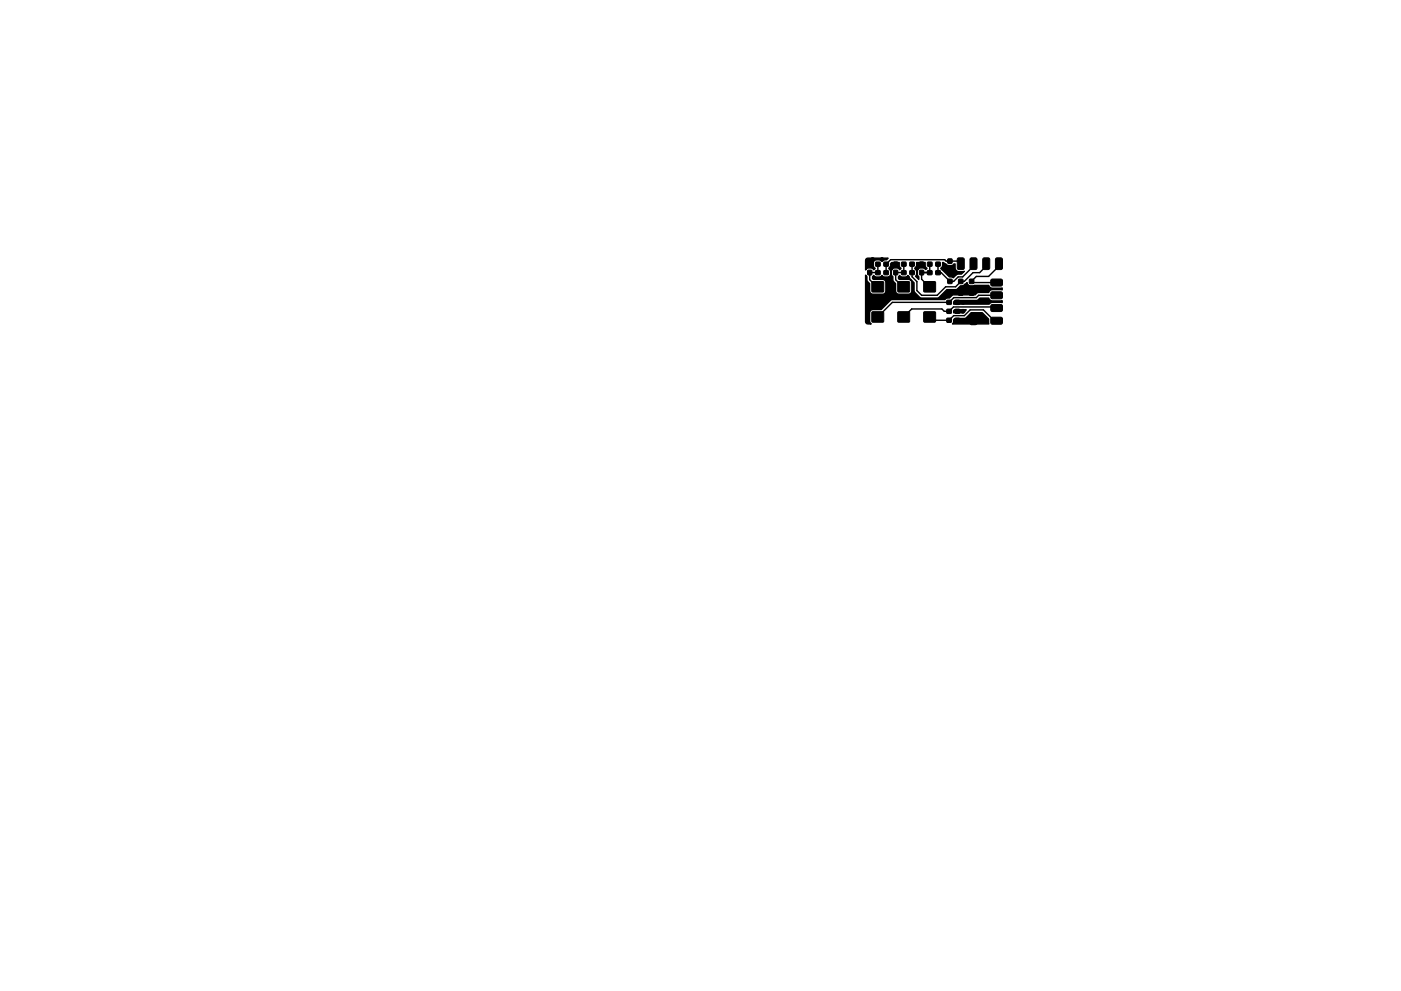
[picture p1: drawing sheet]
<svg xmlns="http://www.w3.org/2000/svg" width="297mm" height="210mm" viewBox="0 0 297 210" stroke-linecap="round" stroke-linejoin="round" font-family="sans-serif">
<g fill="#000" stroke="#000" stroke-width=".21">
<path d="M184 57.4h.8v.9h-.8zM184 55.6h.8v.9h-.8zM185.7 55.6h.9v.8l-.9 .1zM185.7 57.4h.9v.8l-.9 .1zM184.9 59.8h2.4v2.1h-2.4zM187.4 55.6h.9v.8l-.9 .1zM187.4 57.4h.9v.8l-.9 .1zM189.5 57.4h.8v.9h-.8zM189.5 55.6h.8v.9h-.8zM191.2 55.6h.9v.8l-.9 .1zM191.2 57.4h.9v.8l-.9 .1zM190.4 59.8h2.4v2.1h-2.4z"/>
<path d="M192.9 55.6h.9v.8l-.9 .1zM192.9 57.4h.9v.8l-.9 .1zM195 57.4h.8v.9h-.8zM195 55.6h.8v.9h-.8zM196.7 55.6h.9v.8l-.9 .1zM196.7 57.4h.9v.8l-.9 .1zM195.9 59.8h2.4v2.1h-2.4zM198.4 55.6h.9v.8l-.9 .1zM198.4 57.4h.9v.8l-.9 .1zM201 55h.8v.8h-.8zM201 57.5h.8v.8h-.8zM201 59.3h.8v.8h-.8z"/>
<path d="M203.3 59.3h.8v.8h-.8zM203.1 54.8l1-.1 .3 .2v2l-.1 .3h-1l-.3-.2zM205.6 59.3h.8v.8h-.8zM205.8 54.8l1-.1 .3 .2v2l-.1 .3h-1l-.3-.2zM208.5 54.8l1-.1 .3 .2v2l-.1 .3h-1l-.3-.2zM210.2 59.3l2.2-.1 .1 .3v1l-.3 .2h-2l-.1-.3zM211.2 54.8l1-.1 .3 .2v2l-.1 .3h-1l-.3-.2zM184.9 66.2h2.4v2.1h-2.4zM190.4 66.2h2.4v2.1h-2.4zM195.9 66.2h2.4v2.1h-2.4zM200.8 63.7h.9v.8l-.9 .1zM200.8 67.5h.9v.8l-.9 .1z"/>
<path d="M200.8 65.6h.9v.8l-.9 .1zM201 61.8h.8v.8h-.8zM202.5 63.7h.9v.8l-.9 .1zM202.5 67.5h.9v.8l-.9 .1zM202.5 65.6h.9v.8l-.9 .1zM203.3 61.8h.8v.8h-.8zM205.6 61.8h.8v.8h-.8zM205.8 66.5l1-.1 .3 .2v2l-.1 .3h-1l-.3-.2zM210.2 64.7l2.2-.1 .1 .3v1l-.3 .2h-2l-.1-.3zM210.2 67.4l2.2-.1 .1 .3v1l-.3 .2h-2l-.1-.3zM210.2 62l2.2-.1 .1 .3v1l-.3 .2h-2l-.1-.3z"/>
<circle cx="185" cy="55" r=".4"/>
<circle cx="187" cy="55" r=".4"/>
<circle cx="188.9" cy="56.9" r=".4"/>
<circle cx="194.4" cy="56.9" r=".4"/>
<circle cx="202.6" cy="57.9" r=".4"/>
<circle cx="199.8" cy="63" r=".4"/>
<circle cx="204.2" cy="66" r=".4"/>
<circle cx="204.2" cy="64.1" r=".4"/>
<circle cx="204.2" cy="68.1" r=".4"/>
<circle cx="205" cy="60.7" r=".4"/>
<circle cx="205.1" cy="68.1" r=".4"/>
</g>
<g fill="none" stroke="#000" stroke-width=".3">
<path d="M186.1 57.8h-1.7v1.5l1.5 1.5M186.1 57.8h.1M186.1 56v1.8M191.6 57.8h-1.7v1.5l1.5 1.5h.2M191.6 57.8h.1M191.6 56v1.8M195.4 57.8v1.4l1.6 1.6M197.1 56v1.8M198.9 56v1.8h.7l1.8 1.9M201.4 59.7h.1M203.7 55.9l-.6-.5h-2.5l-.3-.3h-11.5l-.9 .9v1.8M206.4 55.9v.5l-2.3 2.3h-1l-.9 1h-.8"/>
<path d="M209.1 55.9v.5l-1.4 1.4h-1.4l-1.9 1.9h-.7l-1.1 1.1h-2.1l-1.8 1.8h-3.3l-1-1v-1.9l-1-1v-2.7M211.8 55.9v.5l-2.2 2.2h-2.6l-1 1 .3 .3h5M197.2 67.2l.6 .7h3.4l1-.9h2.3l1.2-1.3h2.8l2.3 2.3h.5M211.3 62.6h-3.8l-.5 .5h-4.8l-1 1h-12l-3.1 3.1M211.3 65.3l-.2-.2h-9l-.9 .9h-1l-.5-.5h-6.4l-1.7 1.7"/>
</g>
<path d="M195.4 57.8h1.7M197.1 57.8h.1M185.9 60.8h.2M191.5 60.8h.1M197 60.8h.1" fill="none" stroke="#000" stroke-width=".4"/>
<path d="M183.7 54.9l.3-.1h4.3l-.3 .3-.7 .1-.3 .3-.5-.4h-.7a.69 .69 0 0 0-.7 .7l.1 .7 .3 .5-.3 .2-.4-.3h-.8l-.5 .4v-2zM183.5 58.4l.3 .3v.9l.6 .6v1.5a.7 .7 0 0 0 .7 .7h2a.7 .7 0 0 0 .7-.7v-1.7a.7 .7 0 0 0-.7-.7h-1.9l-.2-.2v-.4l.2-.3 .5 .4h.8l.5-.4 .5 .4h.7a.69 .69 0 0 0 .7-.7l-.1-.8-.3-.3 .3-.5 .1-.6 .2-.2h1.6v.7l.3 .6-.3 .2-.3-.3-.7-.1a.69 .69 0 0 0-.7 .7v.7l.3 .5v.9l.6 .6v1.5a.7 .7 0 0 0 .7 .7h2a.7 .7 0 0 0 .7-.7v-1.7a.7 .7 0 0 0-.7-.7h-1.9l-.2-.2v-.4l.2-.3 .5 .4h.8l.5-.4 .3 .3 .1 .4 .9 .9 .1 2 1.4 1.2h3.6l1.8-1.8h2l.9-.7a.82 .82 0 0 0 1-.4l.4-.4a.7 .7 0 0 0 .7 .8l3.9-.2 .2 .4 .5 .2h2.2v.4h-2.2l-.5 .2-.2 .3-2.2 .1-.6 .4-4.7 .1-.8 .6-.6 .1-.3 .2-11.3 .1-2.3 2.1h-1.7a.7 .7 0 0 0-.7 .7v1.9l.3 .4h-.8l-.3-.2-.1-.3zM194.3 55.7h1.9v.7l.3 .6a.34 .34 0 0 1-.3 .2 .34 .34 0 0 1-.3-.3l-.7-.1a.69 .69 0 0 0-.7 .7v.7l.3 .5v.6l-.7-.7 .2-.4 .1-.6-.4-.7 .3-.4zM199.8 55.7l1.2 .6h.8l.7-.3v.8a.83 .83 0 0 0 .8 .9l1.1-.1-.5 .5-1.1 .1-.7 .7-.8-.2-1.5-1.4a.33 .33 0 0 1-.3-.3 .33 .33 0 0 1 .2-.3zM202.2 65.9l.2-.2h2.5l-.7 .7h-2zM202.4 67.6l2.3-.1 1.2-1.2h2.4l1.3 1.4 .1 1h-7.8l.3-.4v-.5zM202.5 63.7l4.5 .1 .7-.6h1.9l.2 .4 .5 .2h2.2v.4h-2.2l-.6 .3h-7.5v-.5z" fill="#000" stroke="#000" stroke-width=".3"/>
</svg>
